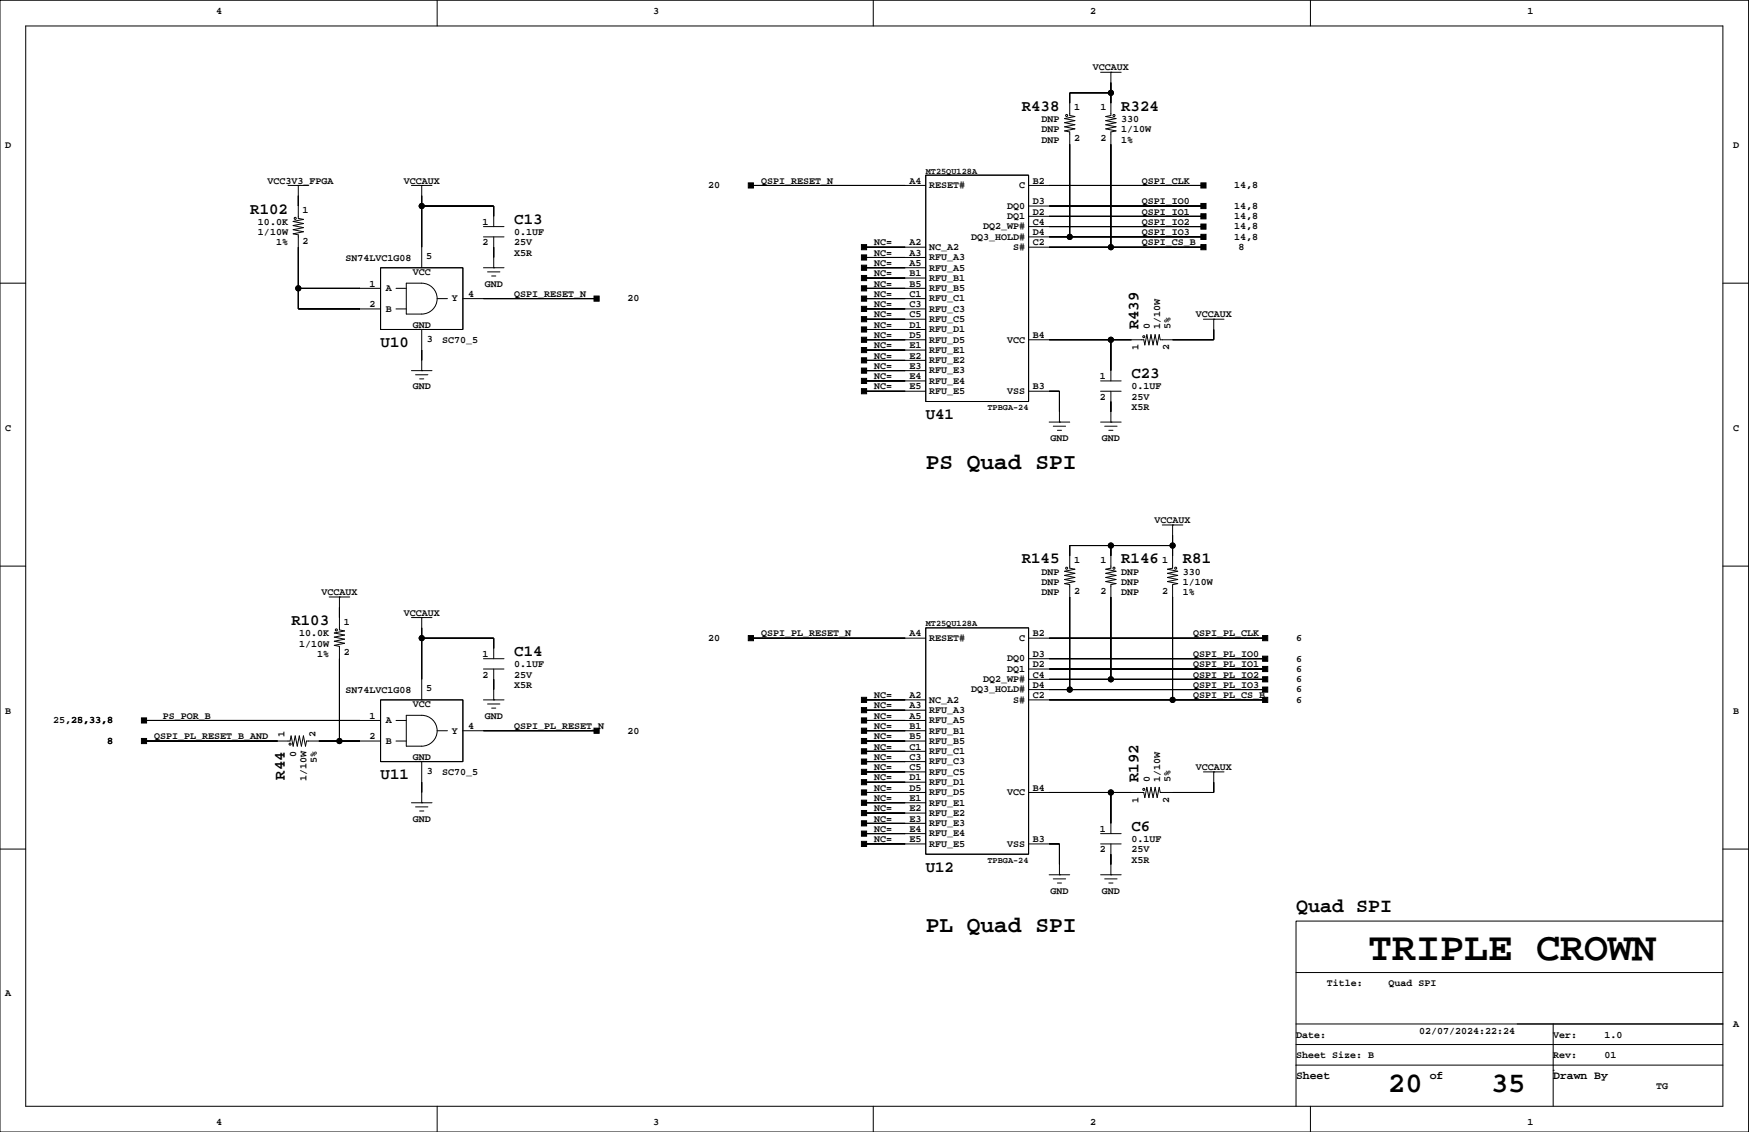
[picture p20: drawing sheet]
<svg xmlns="http://www.w3.org/2000/svg" width="432mm" height="279mm" viewBox="0 0 432 279" stroke-linecap="round" stroke-linejoin="round" font-family="sans-serif">
<defs><g id="words">
<text font-size="9.9" x="337.7" y="237">TRIPLE CROWN</text>
<g font-size="7.1">
<text x="342.7" y="269.5">20</text>
<text x="368.1" y="269.5">35</text>
</g>
<g font-size="5.6">
<text x="228.5" y="115.9">PS Quad SPI</text>
<text x="228.5" y="230.1">PL Quad SPI</text>
</g>
<text font-size="4.9" x="320" y="225.2">Quad SPI</text>
<g font-size="3.9">
<text x="252.2" y="27.3">R438</text>
<text x="276.8" y="27.3">R324</text>
<text x="61.8" y="52.7">R102</text>
<text x="127" y="55.2">C13</text>
<text x="281.1" y="81.3" transform="rotate(-90 281.1 81.3)">R439</text>
<text x="94" y="85.7">U10</text>
<text x="279.3" y="93.3">C23</text>
<text x="228.5" y="103.5">U41</text>
<text x="252.2" y="139">R145</text>
<text x="276.8" y="139">R146</text>
<text x="292" y="139">R81</text>
<text x="71.9" y="154.3">R103</text>
<text x="127" y="161.9">C14</text>
<text x="70.3" y="192.4" transform="rotate(-90 70.3 192.4)">R44</text>
<text x="94" y="192.4">U11</text>
<text x="281.1" y="193.1" transform="rotate(-90 281.1 193.1)">R192</text>
<text x="279.3" y="205.1">C6</text>
<text x="228.5" y="215.2">U12</text>
</g>
<g font-size="2.8">
<text x="320" y="266.2">Sheet</text>
<text x="353" y="266.2">of</text>
<text x="383.5" y="266.2">Drawn By</text>
</g>
<g font-size="2.5">
<text x="53.3" y="3.4">4</text>
<text x="161.3" y="3.4">3</text>
<text x="269.2" y="3.4">2</text>
<text x="377.1" y="3.4">1</text>
<text x="269.8" y="17.4">VCCAUX</text>
<text x="265.2" y="27.2">1</text>
<text x="271.7" y="27.2">1</text>
<text x="257.1" y="30.1">DNP</text>
<text x="257.1" y="35.2">DNP</text>
<text x="257.1" y="32.6">DNP</text>
<text x="265.2" y="34.8">2</text>
<text x="271.7" y="34.8">2</text>
<text x="276.8" y="35.2">1%</text>
<text x="276.8" y="30.1">330</text>
<text x="276.8" y="32.6">1/10W</text>
<text x="1.3" y="36.4">D</text>
<text x="427.9" y="36.4">D</text>
<text x="66" y="45.3">VCC3V3_FPGA</text>
<text x="99.7" y="45.3">VCCAUX</text>
<text x="174.8" y="46.5">20</text>
<text x="187.9" y="45.3">QSPI_RESET_N</text>
<text x="224.5" y="45.3">A4</text>
<text x="229.4" y="46.5">RESET#</text>
<text x="251.6" y="46.5">C</text>
<text x="255" y="45.3">B2</text>
<text x="281.9" y="45.3">QSPI_CLK</text>
<text x="304.7" y="46.5">14,8</text>
<text x="74.7" y="52.6">1</text>
<text x="248.7" y="51.5">DQ0</text>
<text x="255" y="53">D2</text>
<text x="255" y="50.4">D3</text>
<text x="281.9" y="50.4">QSPI_IO0</text>
<text x="281.9" y="53">QSPI_IO1</text>
<text x="304.7" y="51.5">14,8</text>
<text x="63.7" y="58">1/10W</text>
<text x="63.7" y="55.5">10.0K</text>
<text x="119.1" y="55.5">1</text>
<text x="127" y="58">0.1UF</text>
<text x="239.8" y="59.2">DQ3_HOLD#</text>
<text x="242.8" y="56.6">DQ2_WP#</text>
<text x="248.7" y="54.1">DQ1</text>
<text x="255" y="58">D4</text>
<text x="255" y="55.5">C4</text>
<text x="281.9" y="55.5">QSPI_IO2</text>
<text x="281.9" y="58">QSPI_IO3</text>
<text x="304.7" y="56.6">14,8</text>
<text x="304.7" y="59.2">14,8</text>
<text x="304.7" y="54.1">14,8</text>
<text x="68.1" y="60.6">1%</text>
<text x="74.7" y="60.2">2</text>
<text x="85.3" y="64.4">SN74LVC1G08</text>
<text x="105.2" y="64">5</text>
<text x="119.1" y="60.6">2</text>
<text x="127" y="63.1">X5R</text>
<text x="127" y="60.6">25V</text>
<text x="215.9" y="60.6">NC=</text>
<text x="215.9" y="65.6">NC=</text>
<text x="215.9" y="63.1">NC=</text>
<text x="224.5" y="65.6">A5</text>
<text x="224.5" y="63.1">A3</text>
<text x="224.5" y="60.6">A2</text>
<text x="229.4" y="61.7">NC_A2</text>
<text x="229.4" y="64.2">RFU_A3</text>
<text x="250.2" y="61.7">S#</text>
<text x="255" y="60.6">C2</text>
<text x="281.9" y="60.6">QSPI_CS_B</text>
<text x="305.8" y="61.7">8</text>
<text x="91.2" y="70.7">1</text>
<text x="95.2" y="71.9">A</text>
<text x="101.9" y="67.8">VCC</text>
<text x="119.7" y="70.7">GND</text>
<text x="215.9" y="68.2">NC=</text>
<text x="215.9" y="70.7">NC=</text>
<text x="224.5" y="70.7">B5</text>
<text x="224.5" y="68.2">B1</text>
<text x="229.4" y="66.8">RFU_A5</text>
<text x="229.4" y="69.3">RFU_B1</text>
<text x="229.4" y="71.9">RFU_B5</text>
<text x="91.2" y="75.8">2</text>
<text x="95.2" y="76.9">B</text>
<text x="111.5" y="74.4">Y</text>
<text x="115.5" y="73.3">4</text>
<text x="127" y="73.3">QSPI_RESET_N</text>
<text x="154.9" y="74.4">20</text>
<text x="215.9" y="73.3">NC=</text>
<text x="215.9" y="75.8">NC=</text>
<text x="224.5" y="75.8">C3</text>
<text x="224.5" y="73.3">C1</text>
<text x="229.4" y="74.4">RFU_C1</text>
<text x="229.4" y="76.9">RFU_C3</text>
<text x="101.9" y="80.9">GND</text>
<text x="215.9" y="80.9">NC=</text>
<text x="215.9" y="78.3">NC=</text>
<text x="215.9" y="83.4">NC=</text>
<text x="224.5" y="83.4">D5</text>
<text x="224.5" y="80.9">D1</text>
<text x="224.5" y="78.3">C5</text>
<text x="229.4" y="79.5">RFU_C5</text>
<text x="229.4" y="82">RFU_D1</text>
<text x="255" y="83.4">B4</text>
<text x="283.9" y="81.3" transform="rotate(-90 283.9 81.3)">0</text>
<text x="286.4" y="81.3" transform="rotate(-90 286.4 81.3)">1/10W</text>
<text x="289" y="81.3" transform="rotate(-90 289 81.3)">5%</text>
<text x="295.2" y="78.3">VCCAUX</text>
<text x="105.4" y="84.3">3</text>
<text x="109.2" y="84.7">SC70_5</text>
<text x="215.9" y="88.5">NC=</text>
<text x="215.9" y="86">NC=</text>
<text x="224.5" y="88.5">E2</text>
<text x="224.5" y="86">E1</text>
<text x="229.4" y="84.6">RFU_D5</text>
<text x="229.4" y="87.1">RFU_E1</text>
<text x="229.4" y="89.6">RFU_E2</text>
<text x="248.7" y="84.5">VCC</text>
<text x="281" y="86.4" transform="rotate(-90 281 86.4)">1</text>
<text x="288.7" y="86.4" transform="rotate(-90 288.7 86.4)">2</text>
<text x="215.9" y="91">NC=</text>
<text x="215.9" y="93.6">NC=</text>
<text x="224.5" y="93.6">E4</text>
<text x="224.5" y="91">E3</text>
<text x="229.4" y="92.2">RFU_E3</text>
<text x="229.4" y="94.7">RFU_E4</text>
<text x="271.5" y="93.6">1</text>
<text x="101.9" y="96.1">GND</text>
<text x="215.9" y="96.1">NC=</text>
<text x="224.5" y="96.1">E5</text>
<text x="229.4" y="97.3">RFU_E5</text>
<text x="248.7" y="97.2">VSS</text>
<text x="255" y="96.1">B3</text>
<text x="271.5" y="98.7">2</text>
<text x="279.3" y="96.1">0.1UF</text>
<text x="279.3" y="101.2">X5R</text>
<text x="279.3" y="98.7">25V</text>
<text x="1.3" y="106.3">C</text>
<text x="427.9" y="106.3">C</text>
<text x="259.3" y="108.8">GND</text>
<text x="272" y="108.8">GND</text>
<text x="285" y="129.1">VCCAUX</text>
<text x="257.1" y="141.8">DNP</text>
<text x="265.2" y="138.9">1</text>
<text x="271.7" y="138.9">1</text>
<text x="276.8" y="141.8">DNP</text>
<text x="287" y="138.9">1</text>
<text x="292" y="141.8">330</text>
<text x="79.4" y="146.9">VCCAUX</text>
<text x="257.1" y="146.9">DNP</text>
<text x="257.1" y="144.4">DNP</text>
<text x="265.2" y="146.5">2</text>
<text x="271.7" y="146.5">2</text>
<text x="276.8" y="146.9">DNP</text>
<text x="276.8" y="144.4">DNP</text>
<text x="287" y="146.5">2</text>
<text x="292" y="146.9">1%</text>
<text x="292" y="144.4">1/10W</text>
<text x="84.9" y="154.2">1</text>
<text x="99.7" y="152">VCCAUX</text>
<text x="73.9" y="159.6">1/10W</text>
<text x="73.9" y="157.1">10.0K</text>
<text x="84.9" y="161.8">2</text>
<text x="174.8" y="158.2">20</text>
<text x="187.9" y="157.1">QSPI_PL_RESET_N</text>
<text x="224.5" y="157.1">A4</text>
<text x="229.4" y="158.2">RESET#</text>
<text x="251.6" y="158.2">C</text>
<text x="255" y="157.1">B2</text>
<text x="294.6" y="157.1">QSPI_PL_CLK</text>
<text x="320" y="158.2">6</text>
<text x="78.3" y="162.1">1%</text>
<text x="119.1" y="162.1">1</text>
<text x="119.1" y="167.2">2</text>
<text x="127" y="164.7">0.1UF</text>
<text x="127" y="167.2">25V</text>
<text x="248.7" y="163.3">DQ0</text>
<text x="248.7" y="165.8">DQ1</text>
<text x="255" y="167.2">C4</text>
<text x="255" y="164.7">D2</text>
<text x="255" y="162.1">D3</text>
<text x="294.6" y="162.1">QSPI_PL_IO0</text>
<text x="294.6" y="167.2">QSPI_PL_IO2</text>
<text x="294.6" y="164.7">QSPI_PL_IO1</text>
<text x="320" y="163.3">6</text>
<text x="320" y="165.8">6</text>
<text x="85.3" y="171">SN74LVC1G08</text>
<text x="105.2" y="170.7">5</text>
<text x="127" y="169.8">X5R</text>
<text x="215.9" y="172.3">NC=</text>
<text x="224.5" y="172.3">A2</text>
<text x="229.4" y="173.4">NC_A2</text>
<text x="239.8" y="170.9">DQ3_HOLD#</text>
<text x="242.8" y="168.3">DQ2_WP#</text>
<text x="250.2" y="173.4">S#</text>
<text x="255" y="172.3">C2</text>
<text x="255" y="169.8">D4</text>
<text x="294.6" y="169.8">QSPI_PL_IO3</text>
<text x="294.6" y="172.3">QSPI_PL_CS_B</text>
<text x="320" y="168.4">6</text>
<text x="320" y="170.9">6</text>
<text x="320" y="173.4">6</text>
<text x="1.3" y="176.1">B</text>
<text x="13.1" y="178.5">25,28,33,8</text>
<text x="17.6" y="178.5">25,33,8</text>
<text x="40.2" y="177.4">PS_POR_B</text>
<text x="91.2" y="177.4">1</text>
<text x="95.2" y="178.5">A</text>
<text x="101.9" y="174.5">VCC</text>
<text x="115.5" y="179.9">4</text>
<text x="119.7" y="177.4">GND</text>
<text x="127" y="179.9">QSPI_PL_RESET_N</text>
<text x="215.9" y="177.4">NC=</text>
<text x="215.9" y="174.8">NC=</text>
<text x="215.9" y="179.9">NC=</text>
<text x="224.5" y="179.9">B1</text>
<text x="224.5" y="177.4">A5</text>
<text x="224.5" y="174.8">A3</text>
<text x="229.4" y="176">RFU_A3</text>
<text x="229.4" y="178.5">RFU_A5</text>
<text x="427.9" y="176.1">B</text>
<text x="26.5" y="183.6">8</text>
<text x="38.1" y="182.5">QSPI_PL_RESET_B_AND</text>
<text x="70.3" y="181.8" transform="rotate(-90 70.3 181.8)">1</text>
<text x="77.9" y="181.8" transform="rotate(-90 77.9 181.8)">2</text>
<text x="91.2" y="182.5">2</text>
<text x="95.2" y="183.6">B</text>
<text x="111.5" y="181.1">Y</text>
<text x="154.9" y="181.1">20</text>
<text x="215.9" y="185">NC=</text>
<text x="215.9" y="182.5">NC=</text>
<text x="224.5" y="185">C1</text>
<text x="224.5" y="182.5">B5</text>
<text x="229.4" y="181.1">RFU_B1</text>
<text x="229.4" y="183.6">RFU_B5</text>
<text x="73.1" y="186.9" transform="rotate(-90 73.1 186.9)">0</text>
<text x="78.2" y="188.4" transform="rotate(-90 78.2 188.4)">5%</text>
<text x="101.9" y="187.5">GND</text>
<text x="105.4" y="191">3</text>
<text x="109.2" y="191.4">SC70_5</text>
<text x="215.9" y="187.5">NC=</text>
<text x="215.9" y="190.1">NC=</text>
<text x="224.5" y="190.1">C5</text>
<text x="224.5" y="187.5">C3</text>
<text x="229.4" y="186.1">RFU_C1</text>
<text x="229.4" y="188.7">RFU_C3</text>
<text x="229.4" y="191.2">RFU_C5</text>
<text x="295.2" y="190.1">VCCAUX</text>
<text x="75.7" y="192.8" transform="rotate(-90 75.7 192.8)">1/10W</text>
<text x="215.9" y="192.6">NC=</text>
<text x="215.9" y="195.2">NC=</text>
<text x="215.9" y="197.7">NC=</text>
<text x="224.5" y="197.7">E1</text>
<text x="224.5" y="195.2">D5</text>
<text x="224.5" y="192.6">D1</text>
<text x="229.4" y="193.8">RFU_D1</text>
<text x="229.4" y="196.3">RFU_D5</text>
<text x="248.7" y="196.3">VCC</text>
<text x="255" y="195.2">B4</text>
<text x="283.9" y="193.1" transform="rotate(-90 283.9 193.1)">0</text>
<text x="286.4" y="193.1" transform="rotate(-90 286.4 193.1)">1/10W</text>
<text x="289" y="193.1" transform="rotate(-90 289 193.1)">5%</text>
<text x="101.9" y="202.8">GND</text>
<text x="215.9" y="200.2">NC=</text>
<text x="215.9" y="202.8">NC=</text>
<text x="224.5" y="202.8">E3</text>
<text x="224.5" y="200.2">E2</text>
<text x="229.4" y="198.8">RFU_E1</text>
<text x="229.4" y="201.4">RFU_E2</text>
<text x="229.4" y="203.9">RFU_E3</text>
<text x="281" y="198.1" transform="rotate(-90 281 198.1)">1</text>
<text x="288.7" y="198.1" transform="rotate(-90 288.7 198.1)">2</text>
<text x="215.9" y="207.9">NC=</text>
<text x="215.9" y="205.3">NC=</text>
<text x="224.5" y="207.9">E5</text>
<text x="224.5" y="205.3">E4</text>
<text x="229.4" y="206.5">RFU_E4</text>
<text x="229.4" y="209">RFU_E5</text>
<text x="248.7" y="209">VSS</text>
<text x="255" y="207.9">B3</text>
<text x="271.5" y="205.3">1</text>
<text x="279.3" y="207.9">0.1UF</text>
<text x="271.5" y="210.4">2</text>
<text x="279.3" y="210.4">25V</text>
<text x="279.3" y="212.9">X5R</text>
<text x="259.3" y="220.6">GND</text>
<text x="272" y="220.6">GND</text>
<text x="1.3" y="245.9">A</text>
<text x="327.6" y="243.4">Title:</text>
<text x="342.8" y="243.4">Quad SPI</text>
<text x="320" y="256.1">Date:</text>
<text x="350.4" y="255.1">02/07/2024:22:24</text>
<text x="383.5" y="256.1">Ver:</text>
<text x="396.1" y="256.1">1.0</text>
<text x="427.9" y="253.6">A</text>
<text x="320" y="261.2">Sheet Size: B</text>
<text x="383.5" y="261.2">Rev:</text>
<text x="396.1" y="261.2">01</text>
<text x="408.8" y="268.8">TG</text>
<text x="53.3" y="277.7">4</text>
<text x="161.3" y="277.7">3</text>
<text x="269.2" y="277.7">2</text>
<text x="377.1" y="277.7">1</text>
</g>
<g font-size="2.1">
<text x="228.5" y="42.9">MT25QU128A</text>
<text x="243.8" y="101.3">TPBGA-24</text>
<text x="228.5" y="154.6">MT25QU128A</text>
<text x="243.8" y="213">TPBGA-24</text>
</g>
</g></defs>
<g fill="none" stroke="#000" stroke-width=".25">
<path d="M0 .1h431.7v279.3h-431.7zM6.3 6.4h419.1v266.7h-419.1zM107.9 .1v6.3M215.6 .1v6.3M271.7 17.8h5.1M274.3 17.8h.1M274.3 17.8v10.7l-1.3 .3 2.5 .5-2.5 .5 2.5 .5-2.5 .5 2.5 .5-2.5 .5 2.5 .5-1.2 .3v28.4M323.5 .1v6.3M274.3 22.9h-10.2v5.6l1.3 .3-2.6 .5 2.6 .5-2.6 .5 2.6 .5-2.6 .5 2.6 .5-2.6 .5 1.3 .3v25.9M71.1 45.8h5.1M73.6 45.8h.1M73.6 45.8v8.1l1.3 .3-2.5 .5 2.5 .5-2.5 .5 2.5 .5-2.5 .5 2.5 .5-2.5 .5 1.2 .3v18.2h20.4"/>
<path d="M101.6 45.8h5.1M104.1 45.8h.1M104.1 45.8v20.3M104.1 50.9h17.8v5M119.4 58.5h5M119.4 55.9h5M121.9 58.5v7.6M185.4 45.8h43.1M228.5 43.2h25.4v55.9h-25.4zM253.9 45.8h43.2M253.9 50.9h43.2M253.9 58.5h43.2"/>
<path d="M253.9 55.9h43.2M253.9 53.4h43.2M0 69.9h6.3M73.6 71.2h20.4M94 66.1h20.3v15.2h-20.3zM97.8 71.2h2.5M97.8 76.2h2.5M100.3 69.9h3.8a3.8 3.8 0 0 1 3.8 3.8 3.8 3.8 0 0 1-3.8 3.8h-3.8zM107.9 73.7h2.6M114.3 73.7h33M119.4 66.1h5M120.4 67.1h3"/>
<path d="M121.4 68.1h1M121.9 66.1h.1M213.3 71.2h15.2M213.3 76.2h15.2M213.3 73.7h15.2M213.3 66.1h15.2M213.3 61h15.2M213.3 78.8h15.2M213.3 63.5h15.2M213.3 68.6h15.2M253.9 61h43.2M297.1 78.8h5.1"/>
<path d="M299.7 78.8h.1M299.7 78.8v5.1h-13.3l-.2-1.3-.5 2.5-.5-2.5-.5 2.5-.5-2.5-.5 2.5-.6-2.5-.5 2.5-.2-1.2h-28.5M425.4 69.9h6.3M101.6 91.5h5.1M102.6 92.5h3M103.6 93.5h1M104.1 91.5h.1M104.1 81.3v10.2M213.3 91.5h15.2M213.3 96.6h15.2M213.3 83.9h15.2M213.3 81.3h15.2"/>
<path d="M213.3 88.9h15.2M213.3 86.4h15.2M213.3 94h15.2M253.9 96.6h7.7v7.6M271.7 96.6h5.1M271.7 94h5.1M274.3 83.9v10.1M274.3 96.6v7.6M259 104.2h5.1M260 105.2h3.1M261.1 106.2h1M261.6 104.2h.1"/>
<path d="M271.7 104.2h5.1M272.7 105.2h3.1M273.7 106.2h1.1M274.3 104.2h.1M0 139.7h6.3M274.3 134.7v5.5l-1.3 .3 2.5 .5-2.5 .5 2.5 .5-2.5 .5 2.5 .5-2.5 .5 2.5 .5-1.2 .3v23.4M287 129.6h5M289.5 129.6h.1M289.5 134.7h-25.4v5.5l1.3 .3-2.6 .5 2.6 .5-2.6 .5 2.6 .5-2.6 .5 2.6 .5-2.6 .5 1.3 .3v25.9M289.5 129.6v10.6l-1.3 .3 2.6 .5-2.6 .5 2.6 .5-2.6 .5 2.6 .5-2.6 .5 2.6 .5-1.3 .3v28.4M425.4 139.7h6.3M81.3 147.3h5"/>
<path d="M83.8 147.3h.1M83.8 147.3v8.2l1.3 .2-2.6 .5 2.6 .5-2.6 .6 2.6 .5-2.6 .5 2.6 .5-2.6 .5 1.3 .2v23.4M101.6 152.4h5.1M104.1 152.4h.1M104.1 152.4v20.3M104.1 157.5h17.8v5.1M185.4 157.5h43.1M228.5 155h25.4v55.8h-25.4zM253.9 157.5h58.4M35.6 177.8h58.4M94 172.7h20.3v15.3h-20.3zM97.8 177.8h2.5"/>
<path d="M100.3 176.6h3.8a3.8 3.8 0 0 1 3.8 3.8 3.8 3.8 0 0 1-3.8 3.8h-3.8zM119.4 172.7h5M119.4 165.1h5M119.4 162.6h5M120.4 173.8h3M121.4 174.8h1M121.9 172.7h.1M121.9 165.1v7.6M213.3 177.8h15.2M213.3 172.7h15.2M213.3 175.3h15.2M253.9 172.7h58.4"/>
<path d="M253.9 165.1h58.4M253.9 162.6h58.4M253.9 167.7h58.4M253.9 170.2h58.4M35.6 182.9h36l.3-1.3 .5 2.6 .5-2.6 .5 2.6 .5-2.6 .5 2.6 .5-2.6 .5 2.6 .3-1.3h18.3M97.8 182.9h2.5M101.6 198.1h5.1M102.6 199.2h3M104.1 198.1h.1M104.1 188v10.1M107.9 180.4h2.6M114.3 180.4h33"/>
<path d="M213.3 198.1h15.2M213.3 182.9h15.2M213.3 180.4h15.2M213.3 185.4h15.2M213.3 188h15.2M213.3 193.1h15.2M213.3 190.5h15.2M213.3 195.6h15.2M274.3 195.6v10.2M297.1 190.5h5.1M299.7 190.5h.1M299.7 190.5v5.1h-13.3l-.2-1.3-.5 2.6-.5-2.6-.5 2.6-.5-2.6-.5 2.6-.6-2.6-.5 2.6-.2-1.3h-28.5"/>
<path d="M0 209.6h6.3M103.6 200.2h1M213.3 208.3h15.2M213.3 200.7h15.2M213.3 203.2h15.2M213.3 205.8h15.2M253.9 208.3h7.7v7.6M259 215.9h5.1M260 216.9h3.1M261.1 217.9h1M261.6 215.9h.1M271.7 215.9h5.1"/>
<path d="M271.7 208.3h5.1M271.7 205.8h5.1M272.7 216.9h3.1M273.7 217.9h1.1M274.3 215.9h.1M274.3 208.3v7.6M425.4 209.6h6.3M425.4 227.3h-105.4v35.6M320 257.8h105.4M320 252.7h105.4M320 240h105.4M383.5 252.7v20.4"/>
<path d="M107.9 273.1v6.3M215.6 273.1v6.3M320 262.9v10.2M320 262.9h105.4M323.5 273.1v6.3M383.5 264.2h.1"/>
<circle cx="263.3" cy="28.5" r=".25"/>
<circle cx="274.3" cy="22.9" r=".63"/>
<circle cx="275" cy="28.5" r=".25"/>
<circle cx="72.9" cy="53.9" r=".25"/>
<circle cx="104.1" cy="50.9" r=".63"/>
<circle cx="264.1" cy="58.5" r=".63"/>
<circle cx="73.6" cy="71.2" r=".63"/>
<circle cx="274.3" cy="61" r=".63"/>
<circle cx="274.3" cy="83.9" r=".63"/>
<circle cx="282.4" cy="83.1" r=".25"/>
<circle cx="274.3" cy="134.7" r=".63"/>
<circle cx="289.5" cy="134.7" r=".63"/>
<circle cx="83" cy="155.5" r=".25"/>
<circle cx="104.1" cy="157.5" r=".63"/>
<circle cx="263.3" cy="140.2" r=".25"/>
<circle cx="275" cy="140.2" r=".25"/>
<circle cx="290.3" cy="140.2" r=".25"/>
<circle cx="264.1" cy="170.2" r=".63"/>
<circle cx="274.3" cy="167.7" r=".63"/>
<circle cx="289.5" cy="172.7" r=".63"/>
<circle cx="71.6" cy="183.7" r=".25"/>
<circle cx="83.8" cy="182.9" r=".63"/>
<circle cx="274.3" cy="195.6" r=".63"/>
<circle cx="282.4" cy="194.8" r=".25"/>
</g>
<g fill="#000" stroke="#000" stroke-width=".25">
<path d="M264.1 22.9v2.6z" fill-rule="evenodd"/>
<path d="M264.1 35.6v22.9z" fill-rule="evenodd"/>
<path d="M274.3 35.6v25.4z" fill-rule="evenodd"/>
<path d="M274.3 20.4v2.5z" fill-rule="evenodd"/>
<path d="M264.1 22.9h10.2z" fill-rule="evenodd"/>
<path d="M274.3 22.9v2.6z" fill-rule="evenodd"/>
<path d="M73.6 48.3v2.6z" fill-rule="evenodd"/>
<path d="M104.1 48.3v2.6z" fill-rule="evenodd"/>
<path d="M104.1 50.9v10.1z" fill-rule="evenodd"/>
<path d="M104.1 50.9h17.8z" fill-rule="evenodd"/>
<path d="M121.9 50.9v2.5z" fill-rule="evenodd"/>
<path d="M184.7 45.1h1.3v1.3h-1.3z" fill-rule="evenodd"/>
<path d="M185.4 45.8h38.1z" fill-rule="evenodd"/>
<path d="M259 58.5h5.1z" fill-rule="evenodd"/>
<path d="M296.5 45.1h1.2v1.3h-1.2z" fill-rule="evenodd"/>
<path d="M296.5 50.2h1.2v1.3h-1.2z" fill-rule="evenodd"/>
<path d="M296.5 55.3h1.2v1.3h-1.2z" fill-rule="evenodd"/>
<path d="M296.5 52.8h1.2v1.2h-1.2z" fill-rule="evenodd"/>
<path d="M296.5 57.8h1.2v1.3h-1.2z" fill-rule="evenodd"/>
<path d="M259 45.8h38.1z" fill-rule="evenodd"/>
<path d="M259 50.9h38.1z" fill-rule="evenodd"/>
<path d="M259 55.9h38.1z" fill-rule="evenodd"/>
<path d="M259 53.4h38.1z" fill-rule="evenodd"/>
<path d="M264.1 58.5h33z" fill-rule="evenodd"/>
<path d="M73.6 71.2v5z" fill-rule="evenodd"/>
<path d="M73.6 61v10.2z" fill-rule="evenodd"/>
<path d="M73.6 76.2h15.3z" fill-rule="evenodd"/>
<path d="M73.6 71.2h15.3z" fill-rule="evenodd"/>
<path d="M121.9 61v2.5z" fill-rule="evenodd"/>
<path d="M146.7 73.1h1.2v1.2h-1.2z" fill-rule="evenodd"/>
<path d="M119.4 73.7h27.9z" fill-rule="evenodd"/>
<path d="M212.7 60.4h1.2v1.2h-1.2z" fill-rule="evenodd"/>
<path d="M212.7 65.5h1.2v1.2h-1.2z" fill-rule="evenodd"/>
<path d="M212.7 62.9h1.2v1.3h-1.2z" fill-rule="evenodd"/>
<path d="M212.7 68h1.2v1.3h-1.2z" fill-rule="evenodd"/>
<path d="M212.7 73.1h1.2v1.2h-1.2z" fill-rule="evenodd"/>
<path d="M212.7 70.5h1.2v1.3h-1.2z" fill-rule="evenodd"/>
<path d="M212.7 75.6h1.2v1.3h-1.2z" fill-rule="evenodd"/>
<path d="M212.7 78.2h1.2v1.2h-1.2z" fill-rule="evenodd"/>
<path d="M213.3 61h10.2z" fill-rule="evenodd"/>
<path d="M213.3 66.1h10.2z" fill-rule="evenodd"/>
<path d="M213.3 63.5h10.2z" fill-rule="evenodd"/>
<path d="M213.3 68.6h10.2z" fill-rule="evenodd"/>
<path d="M213.3 73.7h10.2z" fill-rule="evenodd"/>
<path d="M213.3 71.2h10.2z" fill-rule="evenodd"/>
<path d="M213.3 76.2h10.2z" fill-rule="evenodd"/>
<path d="M213.3 78.8h10.2z" fill-rule="evenodd"/>
<path d="M259 61h15.3z" fill-rule="evenodd"/>
<path d="M296.5 60.4h1.2v1.2h-1.2z" fill-rule="evenodd"/>
<path d="M274.3 61h22.8z" fill-rule="evenodd"/>
<path d="M104.1 86.4v2.5z" fill-rule="evenodd"/>
<path d="M212.7 80.7h1.2v1.3h-1.2z" fill-rule="evenodd"/>
<path d="M212.7 83.2h1.2v1.3h-1.2z" fill-rule="evenodd"/>
<path d="M212.7 88.3h1.2v1.3h-1.2z" fill-rule="evenodd"/>
<path d="M212.7 85.8h1.2v1.2h-1.2z" fill-rule="evenodd"/>
<path d="M212.7 90.8h1.2v1.3h-1.2z" fill-rule="evenodd"/>
<path d="M212.7 95.9h1.2v1.3h-1.2z" fill-rule="evenodd"/>
<path d="M212.7 93.4h1.2v1.3h-1.2z" fill-rule="evenodd"/>
<path d="M213.3 81.3h10.2z" fill-rule="evenodd"/>
<path d="M213.3 83.9h10.2z" fill-rule="evenodd"/>
<path d="M213.3 88.9h10.2z" fill-rule="evenodd"/>
<path d="M213.3 86.4h10.2z" fill-rule="evenodd"/>
<path d="M213.3 91.5h10.2z" fill-rule="evenodd"/>
<path d="M213.3 96.6h10.2z" fill-rule="evenodd"/>
<path d="M213.3 94h10.2z" fill-rule="evenodd"/>
<path d="M259 96.6h2.6z" fill-rule="evenodd"/>
<path d="M261.6 96.6v5z" fill-rule="evenodd"/>
<path d="M274.3 99.1v2.5z" fill-rule="evenodd"/>
<path d="M274.3 83.9v7.6z" fill-rule="evenodd"/>
<path d="M259 83.9h15.3z" fill-rule="evenodd"/>
<path d="M274.3 83.9h5z" fill-rule="evenodd"/>
<path d="M299.7 81.3v2.6z" fill-rule="evenodd"/>
<path d="M289.5 83.9h10.2z" fill-rule="evenodd"/>
<path d="M264.1 134.7v2.5z" fill-rule="evenodd"/>
<path d="M274.3 134.7v2.5z" fill-rule="evenodd"/>
<path d="M264.1 134.7h10.2z" fill-rule="evenodd"/>
<path d="M289.5 134.7v2.5z" fill-rule="evenodd"/>
<path d="M274.3 134.7h15.2z" fill-rule="evenodd"/>
<path d="M289.5 132.1v2.6z" fill-rule="evenodd"/>
<path d="M83.8 149.9v2.5z" fill-rule="evenodd"/>
<path d="M104.1 155v2.5z" fill-rule="evenodd"/>
<path d="M104.1 157.5v10.2z" fill-rule="evenodd"/>
<path d="M121.9 157.5v2.5z" fill-rule="evenodd"/>
<path d="M104.1 157.5h17.8z" fill-rule="evenodd"/>
<path d="M184.7 156.9h1.3v1.2h-1.3z" fill-rule="evenodd"/>
<path d="M185.4 157.5h38.1z" fill-rule="evenodd"/>
<path d="M264.1 147.3v22.9z" fill-rule="evenodd"/>
<path d="M274.3 147.3v20.4z" fill-rule="evenodd"/>
<path d="M289.5 147.3v25.4z" fill-rule="evenodd"/>
<path d="M311.7 156.9h1.3v1.2h-1.3z" fill-rule="evenodd"/>
<path d="M259 157.5h53.3z" fill-rule="evenodd"/>
<path d="M34.9 177.2h1.3v1.3h-1.3z" fill-rule="evenodd"/>
<path d="M83.8 162.6v20.3z" fill-rule="evenodd"/>
<path d="M35.6 177.8h53.3z" fill-rule="evenodd"/>
<path d="M121.9 167.7v2.5z" fill-rule="evenodd"/>
<path d="M212.7 172.1h1.2v1.3h-1.2z" fill-rule="evenodd"/>
<path d="M212.7 177.2h1.2v1.3h-1.2z" fill-rule="evenodd"/>
<path d="M212.7 174.6h1.2v1.3h-1.2z" fill-rule="evenodd"/>
<path d="M213.3 172.7h10.2z" fill-rule="evenodd"/>
<path d="M213.3 177.8h10.2z" fill-rule="evenodd"/>
<path d="M213.3 175.3h10.2z" fill-rule="evenodd"/>
<path d="M259 170.2h5.1z" fill-rule="evenodd"/>
<path d="M259 167.7h15.3z" fill-rule="evenodd"/>
<path d="M259 172.7h30.5z" fill-rule="evenodd"/>
<path d="M311.7 162h1.3v1.2h-1.3z" fill-rule="evenodd"/>
<path d="M311.7 167h1.3v1.3h-1.3z" fill-rule="evenodd"/>
<path d="M311.7 169.6h1.3v1.2h-1.3z" fill-rule="evenodd"/>
<path d="M311.7 164.5h1.3v1.3h-1.3z" fill-rule="evenodd"/>
<path d="M311.7 172.1h1.3v1.3h-1.3z" fill-rule="evenodd"/>
<path d="M259 162.6h53.3z" fill-rule="evenodd"/>
<path d="M274.3 167.7h38z" fill-rule="evenodd"/>
<path d="M264.1 170.2h48.2z" fill-rule="evenodd"/>
<path d="M259 165.1h53.3z" fill-rule="evenodd"/>
<path d="M289.5 172.7h22.8z" fill-rule="evenodd"/>
<path d="M34.9 182.3h1.3v1.2h-1.3z" fill-rule="evenodd"/>
<path d="M35.6 182.9h33z" fill-rule="evenodd"/>
<path d="M78.7 182.9h5.1z" fill-rule="evenodd"/>
<path d="M83.8 182.9h5.1z" fill-rule="evenodd"/>
<path d="M104.1 193.1v2.5z" fill-rule="evenodd"/>
<path d="M146.7 179.7h1.2v1.3h-1.2z" fill-rule="evenodd"/>
<path d="M119.4 180.4h27.9z" fill-rule="evenodd"/>
<path d="M212.7 179.7h1.2v1.3h-1.2z" fill-rule="evenodd"/>
<path d="M212.7 184.8h1.2v1.3h-1.2z" fill-rule="evenodd"/>
<path d="M212.7 182.3h1.2v1.2h-1.2z" fill-rule="evenodd"/>
<path d="M212.7 187.3h1.2v1.3h-1.2z" fill-rule="evenodd"/>
<path d="M212.7 192.4h1.2v1.3h-1.2z" fill-rule="evenodd"/>
<path d="M212.7 189.9h1.2v1.3h-1.2z" fill-rule="evenodd"/>
<path d="M212.7 195h1.2v1.2h-1.2z" fill-rule="evenodd"/>
<path d="M212.7 197.5h1.2v1.3h-1.2z" fill-rule="evenodd"/>
<path d="M213.3 180.4h10.2z" fill-rule="evenodd"/>
<path d="M213.3 185.4h10.2z" fill-rule="evenodd"/>
<path d="M213.3 182.9h10.2z" fill-rule="evenodd"/>
<path d="M213.3 188h10.2z" fill-rule="evenodd"/>
<path d="M213.3 193.1h10.2z" fill-rule="evenodd"/>
<path d="M213.3 190.5h10.2z" fill-rule="evenodd"/>
<path d="M213.3 195.6h10.2z" fill-rule="evenodd"/>
<path d="M213.3 198.1h10.2z" fill-rule="evenodd"/>
<path d="M274.3 195.6v7.6z" fill-rule="evenodd"/>
<path d="M259 195.6h15.3z" fill-rule="evenodd"/>
<path d="M274.3 195.6h5z" fill-rule="evenodd"/>
<path d="M299.7 193.1v2.5z" fill-rule="evenodd"/>
<path d="M289.5 195.6h10.2z" fill-rule="evenodd"/>
<path d="M212.7 200h1.2v1.3h-1.2z" fill-rule="evenodd"/>
<path d="M212.7 202.6h1.2v1.3h-1.2z" fill-rule="evenodd"/>
<path d="M212.7 207.7h1.2v1.2h-1.2z" fill-rule="evenodd"/>
<path d="M212.7 205.1h1.2v1.3h-1.2z" fill-rule="evenodd"/>
<path d="M213.3 200.7h10.2z" fill-rule="evenodd"/>
<path d="M213.3 203.2h10.2z" fill-rule="evenodd"/>
<path d="M213.3 208.3h10.2z" fill-rule="evenodd"/>
<path d="M213.3 205.8h10.2z" fill-rule="evenodd"/>
<path d="M261.6 208.3v5.1z" fill-rule="evenodd"/>
<path d="M259 208.3h2.6z" fill-rule="evenodd"/>
<path d="M274.3 210.8v2.6z" fill-rule="evenodd"/>
<circle cx="274.3" cy="22.9" r=".63"/>
<circle cx="104.1" cy="50.9" r=".63"/>
<circle cx="264.1" cy="58.5" r=".63"/>
<circle cx="73.6" cy="71.2" r=".63"/>
<circle cx="274.3" cy="61" r=".63"/>
<circle cx="274.3" cy="83.9" r=".63"/>
<circle cx="274.3" cy="134.7" r=".63"/>
<circle cx="289.5" cy="134.7" r=".63"/>
<circle cx="104.1" cy="157.5" r=".63"/>
<circle cx="264.1" cy="170.2" r=".63"/>
<circle cx="274.3" cy="167.7" r=".63"/>
<circle cx="289.5" cy="172.7" r=".63"/>
<circle cx="83.8" cy="182.9" r=".63"/>
<circle cx="274.3" cy="195.6" r=".63"/>
</g>
<use href="#words"/>
</svg>
